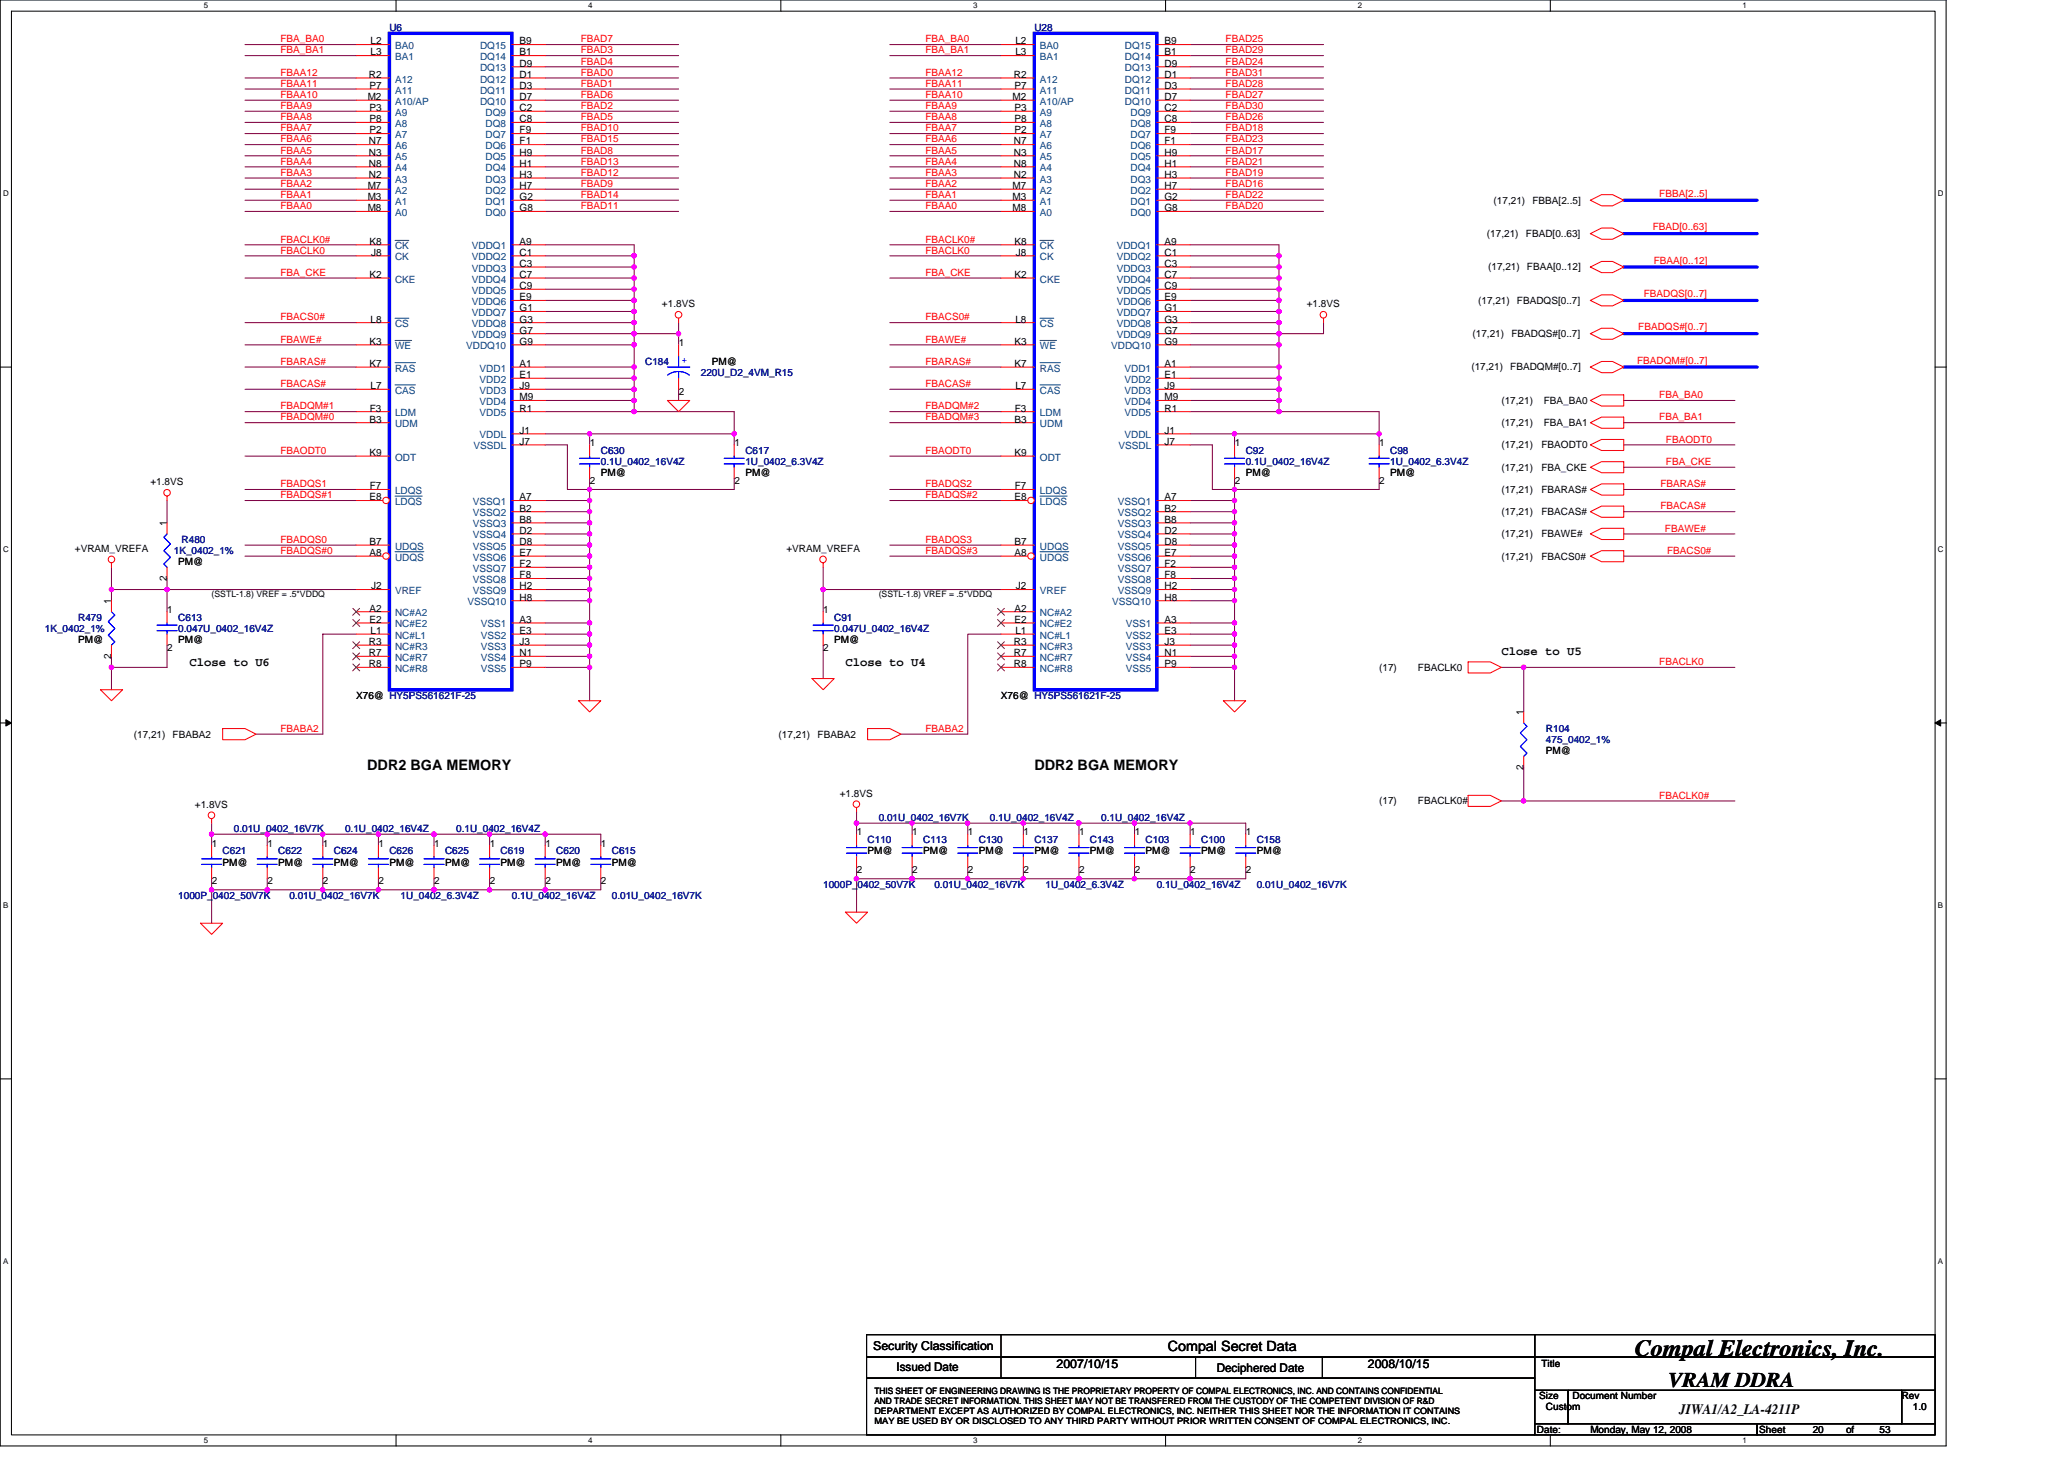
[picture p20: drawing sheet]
<svg xmlns="http://www.w3.org/2000/svg" width="297mm" height="210mm" viewBox="0 0 297 210" stroke-linecap="round" stroke-linejoin="round" font-family="sans-serif">
<defs><g id="words">
<text font-size="3.3" x="235.3" y="195.1">Compal Electronics, Inc.</text>
<text font-size="3" x="240.1" y="199.6">VRAM DDRA</text>
<g font-size="2.1">
<text x="52.8" y="110.7">DDR2 BGA MEMORY</text>
<text x="148.9" y="110.7">DDR2 BGA MEMORY</text>
<text x="241.7" y="203.5">JIWA1/A2_LA-4211P</text>
</g>
<text font-size="2" x="168.1" y="194.3">Compal Secret Data</text>
<g font-size="1.8">
<text x="27.3" y="95.8">Close to U6</text>
<text x="121.7" y="95.8">Close to U4</text>
<text x="216.1" y="94.2">Close to U5</text>
<text x="125.7" y="194.2">Security Classification</text>
<text x="152.1" y="196.8">2007/10/15</text>
<text x="196.9" y="196.8">2008/10/15</text>
</g>
<g font-size="1.7">
<text x="129" y="197.3">Issued Date</text>
<text x="175.1" y="197.4">Deciphered Date</text>
</g>
<g font-size="1.4" fill="#000080">
<text x="56" y="4.5">U6</text>
<text x="148.9" y="4.5">U28</text>
<text x="92.9" y="52.5">C184</text>
<text x="100.9" y="54.1">220U_D2_4VM_R15</text>
<text x="86.5" y="65.3">C630</text>
<text x="107.3" y="65.3">C617</text>
<text x="179.3" y="65.3">C92</text>
<text x="200.1" y="65.3">C98</text>
<text x="86.5" y="66.9">0.1U_0402_16V4Z</text>
<text x="107.3" y="66.9">1U_0402_6.3V4Z</text>
<text x="179.3" y="66.9">0.1U_0402_16V4Z</text>
<text x="200.1" y="66.9">1U_0402_6.3V4Z</text>
<text x="25" y="79.7">1K_0402_1%</text>
<text x="26.1" y="78.1">R480</text>
<text x="11.3" y="89.3">R479</text>
<text x="25.7" y="89.3">C613</text>
<text x="120.1" y="89.3">C91</text>
<text x="6.5" y="90.9">1K_0402_1%</text>
<text x="25.7" y="90.9">0.047U_0402_16V4Z</text>
<text x="120.1" y="90.9">0.047U_0402_16V4Z</text>
<text x="222.5" y="105.3">R104</text>
<text x="222.5" y="106.9">475_0402_1%</text>
<text x="33.7" y="119.7">0.01U_0402_16V7K</text>
<text x="49.7" y="119.7">0.1U_0402_16V4Z</text>
<text x="65.7" y="119.7">0.1U_0402_16V4Z</text>
<text x="126.5" y="118.1">0.01U_0402_16V7K</text>
<text x="142.5" y="118.1">0.1U_0402_16V4Z</text>
<text x="158.5" y="118.1">0.1U_0402_16V4Z</text>
<text x="32" y="122.9">C621</text>
<text x="40" y="122.9">C622</text>
<text x="48" y="122.9">C624</text>
<text x="56" y="122.9">C626</text>
<text x="64" y="122.9">C625</text>
<text x="72" y="122.9">C619</text>
<text x="80" y="122.9">C620</text>
<text x="88" y="122.9">C615</text>
<text x="124.9" y="121.3">C110</text>
<text x="132.9" y="121.3">C113</text>
<text x="140.9" y="121.3">C130</text>
<text x="148.9" y="121.3">C137</text>
<text x="156.9" y="121.3">C143</text>
<text x="164.9" y="121.3">C103</text>
<text x="172.9" y="121.3">C100</text>
<text x="180.9" y="121.3">C158</text>
<text x="25.7" y="129.3">1000P_0402_50V7K</text>
<text x="41.7" y="129.3">0.01U_0402_16V7K</text>
<text x="57.7" y="129.3">1U_0402_6.3V4Z</text>
<text x="73.7" y="129.3">0.1U_0402_16V4Z</text>
<text x="88" y="129.3">0.01U_0402_16V7K</text>
<text x="118.5" y="127.7">1000P_0402_50V7K</text>
<text x="134.5" y="127.7">0.01U_0402_16V7K</text>
<text x="150.5" y="127.7">1U_0402_6.3V4Z</text>
<text x="166.5" y="127.7">0.1U_0402_16V4Z</text>
<text x="180.9" y="127.7">0.01U_0402_16V7K</text>
</g>
<g font-size="1.4" fill="#f00">
<text x="40.4" y="7.7">FBA_BA1</text>
<text x="40.4" y="6.1">FBA_BA0</text>
<text x="40.4" y="10.9">FBAA12</text>
<text x="83.6" y="9.3">FBAD4</text>
<text x="83.6" y="10.9">FBAD0</text>
<text x="83.6" y="7.7">FBAD3</text>
<text x="83.6" y="6.1">FBAD7</text>
<text x="133.2" y="7.7">FBA_BA1</text>
<text x="133.2" y="6.1">FBA_BA0</text>
<text x="133.2" y="10.9">FBAA12</text>
<text x="176.4" y="7.7">FBAD29</text>
<text x="176.4" y="10.9">FBAD31</text>
<text x="176.4" y="9.3">FBAD24</text>
<text x="176.4" y="6.1">FBAD25</text>
<text x="40.4" y="17.3">FBAA8</text>
<text x="40.4" y="14.1">FBAA10</text>
<text x="40.4" y="15.7">FBAA9</text>
<text x="40.4" y="12.5">FBAA11</text>
<text x="83.6" y="17.3">FBAD5</text>
<text x="83.6" y="14.1">FBAD6</text>
<text x="83.6" y="12.5">FBAD1</text>
<text x="83.6" y="15.7">FBAD2</text>
<text x="133.2" y="17.3">FBAA8</text>
<text x="133.2" y="14.1">FBAA10</text>
<text x="133.2" y="15.7">FBAA9</text>
<text x="133.2" y="12.5">FBAA11</text>
<text x="176.4" y="12.5">FBAD28</text>
<text x="176.4" y="15.7">FBAD30</text>
<text x="176.4" y="17.3">FBAD26</text>
<text x="176.4" y="14.1">FBAD27</text>
<text x="40.4" y="23.7">FBAA4</text>
<text x="40.4" y="22.1">FBAA5</text>
<text x="40.4" y="18.9">FBAA7</text>
<text x="40.4" y="20.5">FBAA6</text>
<text x="83.6" y="20.5">FBAD15</text>
<text x="83.6" y="18.9">FBAD10</text>
<text x="83.6" y="22.1">FBAD8</text>
<text x="83.6" y="23.7">FBAD13</text>
<text x="133.2" y="23.7">FBAA4</text>
<text x="133.2" y="22.1">FBAA5</text>
<text x="133.2" y="18.9">FBAA7</text>
<text x="133.2" y="20.5">FBAA6</text>
<text x="176.4" y="22.1">FBAD17</text>
<text x="176.4" y="23.7">FBAD21</text>
<text x="176.4" y="18.9">FBAD18</text>
<text x="176.4" y="20.5">FBAD23</text>
<text x="40.4" y="26.9">FBAA2</text>
<text x="40.4" y="28.5">FBAA1</text>
<text x="40.4" y="25.3">FBAA3</text>
<text x="83.6" y="26.9">FBAD9</text>
<text x="83.6" y="28.5">FBAD14</text>
<text x="83.6" y="25.3">FBAD12</text>
<text x="133.2" y="26.9">FBAA2</text>
<text x="133.2" y="28.5">FBAA1</text>
<text x="133.2" y="25.3">FBAA3</text>
<text x="176.4" y="28.5">FBAD22</text>
<text x="176.4" y="25.3">FBAD19</text>
<text x="176.4" y="26.9">FBAD16</text>
<text x="238.8" y="28.3">FBBA[2..5]</text>
<text x="40.4" y="30.1">FBAA0</text>
<text x="40.4" y="34.9">FBACLK0#</text>
<text x="83.6" y="30.1">FBAD11</text>
<text x="133.2" y="34.9">FBACLK0#</text>
<text x="133.2" y="30.1">FBAA0</text>
<text x="176.4" y="30.1">FBAD20</text>
<text x="237.8" y="33.1">FBAD[0..63]</text>
<text x="40.4" y="36.5">FBACLK0</text>
<text x="40.4" y="39.7">FBA_CKE</text>
<text x="133.2" y="39.7">FBA_CKE</text>
<text x="133.2" y="36.5">FBACLK0</text>
<text x="238" y="37.9">FBAA[0..12]</text>
<text x="40.4" y="46.1">FBACS0#</text>
<text x="133.2" y="46.1">FBACS0#</text>
<text x="235.8" y="47.5">FBADQS#[0..7]</text>
<text x="236.6" y="42.7">FBADQS[0..7]</text>
<text x="40.4" y="49.3">FBAWE#</text>
<text x="40.4" y="52.5">FBARAS#</text>
<text x="133.2" y="49.3">FBAWE#</text>
<text x="133.2" y="52.5">FBARAS#</text>
<text x="235.6" y="52.3">FBADQM#[0..7]</text>
<text x="40.4" y="55.7">FBACAS#</text>
<text x="40.4" y="58.9">FBADQM#1</text>
<text x="133.2" y="55.7">FBACAS#</text>
<text x="133.2" y="58.9">FBADQM#2</text>
<text x="238.8" y="57.3">FBA_BA0</text>
<text x="40.4" y="65.3">FBAODT0</text>
<text x="40.4" y="60.5">FBADQM#0</text>
<text x="133.2" y="65.3">FBAODT0</text>
<text x="133.2" y="60.5">FBADQM#3</text>
<text x="238.8" y="60.5">FBA_BA1</text>
<text x="239.8" y="63.7">FBAODT0</text>
<text x="40.4" y="71.7">FBADQS#1</text>
<text x="40.4" y="70.1">FBADQS1</text>
<text x="133.2" y="71.7">FBADQS#2</text>
<text x="133.2" y="70.1">FBADQS2</text>
<text x="238.9" y="70.1">FBARAS#</text>
<text x="239.8" y="66.9">FBA_CKE</text>
<text x="238.9" y="73.3">FBACAS#</text>
<text x="239.6" y="76.5">FBAWE#</text>
<text x="40.4" y="79.7">FBADQS#0</text>
<text x="40.4" y="78.1">FBADQS0</text>
<text x="133.2" y="78.1">FBADQS3</text>
<text x="133.2" y="79.7">FBADQS#3</text>
<text x="239.9" y="79.7">FBACS0#</text>
<text x="238.8" y="95.7">FBACLK0</text>
<text x="40.4" y="105.3">FBABA2</text>
<text x="133.2" y="105.3">FBABA2</text>
<text x="238.8" y="114.9">FBACLK0#</text>
</g>
<g font-size="1.4">
<text x="53.1" y="11.2">R2</text>
<text x="53.3" y="8">L3</text>
<text x="53.3" y="6.4">L2</text>
<text x="74.8" y="8">B1</text>
<text x="74.8" y="9.6">D9</text>
<text x="74.8" y="11.2">D1</text>
<text x="74.8" y="6.4">B9</text>
<text x="145.9" y="11.2">R2</text>
<text x="146.1" y="8">L3</text>
<text x="146.1" y="6.4">L2</text>
<text x="167.6" y="8">B1</text>
<text x="167.6" y="9.6">D9</text>
<text x="167.6" y="11.2">D1</text>
<text x="167.6" y="6.4">B9</text>
<text x="52.9" y="14.4">M2</text>
<text x="53.2" y="12.8">P7</text>
<text x="53.2" y="16">P3</text>
<text x="53.2" y="17.6">P8</text>
<text x="74.8" y="16">C2</text>
<text x="74.8" y="17.6">C8</text>
<text x="74.8" y="12.8">D3</text>
<text x="74.8" y="14.4">D7</text>
<text x="145.7" y="14.4">M2</text>
<text x="146" y="12.8">P7</text>
<text x="146" y="16">P3</text>
<text x="146" y="17.6">P8</text>
<text x="167.6" y="16">C2</text>
<text x="167.6" y="17.6">C8</text>
<text x="167.6" y="12.8">D3</text>
<text x="167.6" y="14.4">D7</text>
<text x="53.1" y="20.8">N7</text>
<text x="53.1" y="22.4">N3</text>
<text x="53.1" y="24">N8</text>
<text x="53.2" y="19.2">P2</text>
<text x="74.8" y="19.2">F9</text>
<text x="74.8" y="20.8">F1</text>
<text x="74.8" y="22.4">H9</text>
<text x="74.8" y="24">H1</text>
<text x="145.9" y="20.8">N7</text>
<text x="145.9" y="22.4">N3</text>
<text x="145.9" y="24">N8</text>
<text x="146" y="19.2">P2</text>
<text x="167.6" y="19.2">F9</text>
<text x="167.6" y="20.8">F1</text>
<text x="167.6" y="22.4">H9</text>
<text x="167.6" y="24">H1</text>
<text x="52.9" y="28.8">M3</text>
<text x="52.9" y="27.2">M7</text>
<text x="53.1" y="25.6">N2</text>
<text x="74.8" y="25.6">H3</text>
<text x="74.8" y="27.2">H7</text>
<text x="74.8" y="28.8">G2</text>
<text x="145.7" y="28.8">M3</text>
<text x="145.7" y="27.2">M7</text>
<text x="145.9" y="25.6">N2</text>
<text x="167.6" y="25.6">H3</text>
<text x="167.6" y="27.2">H7</text>
<text x="167.6" y="28.8">G2</text>
<text x="214.9" y="29.3">(17,21)</text>
<text x="220.6" y="29.3">FBBA[2..5]</text>
<text x="52.9" y="30.4">M8</text>
<text x="53.2" y="35.2">K8</text>
<text x="74.8" y="30.4">G8</text>
<text x="74.8" y="35.2">A9</text>
<text x="145.7" y="30.4">M8</text>
<text x="146" y="35.2">K8</text>
<text x="167.6" y="30.4">G8</text>
<text x="167.6" y="35.2">A9</text>
<text x="214" y="34.1">(17,21)</text>
<text x="219.6" y="34.1">FBAD[0..63]</text>
<text x="53.2" y="40">K2</text>
<text x="53.4" y="36.8">J8</text>
<text x="74.8" y="36.8">C1</text>
<text x="74.8" y="38.4">C3</text>
<text x="74.8" y="40">C7</text>
<text x="74.8" y="41.6">C9</text>
<text x="146" y="40">K2</text>
<text x="146.2" y="36.8">J8</text>
<text x="167.6" y="36.8">C1</text>
<text x="167.6" y="38.4">C3</text>
<text x="167.6" y="40">C7</text>
<text x="167.6" y="41.6">C9</text>
<text x="214.2" y="38.9">(17,21)</text>
<text x="219.7" y="38.9">FBAA[0..12]</text>
<text x="53.3" y="46.4">L8</text>
<text x="74.8" y="43.2">E9</text>
<text x="74.8" y="44.8">G1</text>
<text x="74.8" y="46.4">G3</text>
<text x="74.8" y="48">G7</text>
<text x="95.3" y="44.2">+1.8VS</text>
<text x="146.1" y="46.4">L8</text>
<text x="167.6" y="43.2">E9</text>
<text x="167.6" y="44.8">G1</text>
<text x="167.6" y="46.4">G3</text>
<text x="167.6" y="48">G7</text>
<text x="188.1" y="44.2">+1.8VS</text>
<text x="212.7" y="43.7">(17,21)</text>
<text x="218.3" y="43.7">FBADQS[0..7]</text>
<text x="53.2" y="52.8">K7</text>
<text x="53.2" y="49.6">K3</text>
<text x="74.8" y="52.8">A1</text>
<text x="74.8" y="49.6">G9</text>
<text x="97.7" y="49.8">1</text>
<text x="102.5" y="52.5">PM@</text>
<text x="146" y="52.8">K7</text>
<text x="146" y="49.6">K3</text>
<text x="167.6" y="52.8">A1</text>
<text x="167.6" y="49.6">G9</text>
<text x="211.7" y="53.3">(17,21)</text>
<text x="211.9" y="48.5">(17,21)</text>
<text x="217.4" y="53.3">FBADQM#[0..7]</text>
<text x="217.5" y="48.5">FBADQS#[0..7]</text>
<text x="53.2" y="59.2">F3</text>
<text x="53.3" y="56">L7</text>
<text x="74.8" y="54.4">E1</text>
<text x="74.8" y="56">J9</text>
<text x="74.8" y="57.6">M9</text>
<text x="74.8" y="59.2">R1</text>
<text x="97.7" y="56.8">2</text>
<text x="146" y="59.2">F3</text>
<text x="146.1" y="56">L7</text>
<text x="167.6" y="54.4">E1</text>
<text x="167.6" y="56">J9</text>
<text x="167.6" y="57.6">M9</text>
<text x="167.6" y="59.2">R1</text>
<text x="216.1" y="58.1">(17,21)</text>
<text x="222.2" y="58.1">FBA_BA0</text>
<text x="53.2" y="60.8">B3</text>
<text x="53.2" y="65.6">K9</text>
<text x="74.8" y="62.4">J1</text>
<text x="74.8" y="64">J7</text>
<text x="84.9" y="64.2">1</text>
<text x="105.7" y="64.2">1</text>
<text x="146" y="60.8">B3</text>
<text x="146" y="65.6">K9</text>
<text x="167.6" y="62.4">J1</text>
<text x="167.6" y="64">J7</text>
<text x="177.7" y="64.2">1</text>
<text x="198.5" y="64.2">1</text>
<text x="216.1" y="64.5">(17,21)</text>
<text x="216.1" y="61.3">(17,21)</text>
<text x="221.8" y="64.5">FBAODT0</text>
<text x="222.2" y="61.3">FBA_BA1</text>
<text x="21.7" y="69.8">+1.8VS</text>
<text x="53.2" y="72">E8</text>
<text x="53.2" y="70.4">F7</text>
<text x="74.8" y="72">A7</text>
<text x="84.9" y="69.6">2</text>
<text x="86.5" y="68.5">PM@</text>
<text x="105.7" y="69.6">2</text>
<text x="107.3" y="68.5">PM@</text>
<text x="146" y="72">E8</text>
<text x="146" y="70.4">F7</text>
<text x="167.6" y="72">A7</text>
<text x="177.7" y="69.6">2</text>
<text x="179.3" y="68.5">PM@</text>
<text x="198.5" y="69.6">2</text>
<text x="200.1" y="68.5">PM@</text>
<text x="216.1" y="67.7">(17,21)</text>
<text x="216.1" y="70.9">(17,21)</text>
<text x="221.8" y="67.7">FBA_CKE</text>
<text x="221.8" y="70.9">FBARAS#</text>
<text x="24" y="75.7" transform="rotate(-90 24 75.7)">1</text>
<text x="74.8" y="73.6">B2</text>
<text x="74.8" y="75.2">B8</text>
<text x="74.8" y="76.8">D2</text>
<text x="167.6" y="73.6">B2</text>
<text x="167.6" y="75.2">B8</text>
<text x="167.6" y="76.8">D2</text>
<text x="216.1" y="74.1">(17,21)</text>
<text x="216.1" y="77.3">(17,21)</text>
<text x="221.8" y="74.1">FBACAS#</text>
<text x="221.8" y="77.3">FBAWE#</text>
<text x="10.8" y="79.4">+VRAM_VREFA</text>
<text x="24" y="83.5" transform="rotate(-90 24 83.5)">2</text>
<text x="25.7" y="81.3">PM@</text>
<text x="53.2" y="78.4">B7</text>
<text x="53.2" y="80">A8</text>
<text x="74.8" y="78.4">D8</text>
<text x="74.8" y="80">E7</text>
<text x="74.8" y="81.6">F2</text>
<text x="74.8" y="83.2">F8</text>
<text x="113.2" y="79.4">+VRAM_VREFA</text>
<text x="146" y="78.4">B7</text>
<text x="146" y="80">A8</text>
<text x="167.6" y="78.4">D8</text>
<text x="167.6" y="80">E7</text>
<text x="167.6" y="81.6">F2</text>
<text x="167.6" y="83.2">F8</text>
<text x="216.1" y="80.5">(17,21)</text>
<text x="221.8" y="80.5">FBACS0#</text>
<text x="16" y="86.9" transform="rotate(-90 16 86.9)">1</text>
<text x="24.1" y="88.2">1</text>
<text x="53.2" y="88">A2</text>
<text x="53.2" y="89.6">E2</text>
<text x="53.4" y="84.8">J2</text>
<text x="74.8" y="84.8">H2</text>
<text x="74.8" y="89.6">A3</text>
<text x="74.8" y="86.4">H8</text>
<text x="118.5" y="88.2">1</text>
<text x="146" y="88">A2</text>
<text x="146" y="89.6">E2</text>
<text x="146.2" y="84.8">J2</text>
<text x="167.6" y="84.8">H2</text>
<text x="167.6" y="89.6">A3</text>
<text x="167.6" y="86.4">H8</text>
<text x="11.3" y="92.5">PM@</text>
<text x="16" y="94.7" transform="rotate(-90 16 94.7)">2</text>
<text x="24.1" y="93.6">2</text>
<text x="25.7" y="92.5">PM@</text>
<text x="53.1" y="96">R8</text>
<text x="53.1" y="92.8">R3</text>
<text x="53.1" y="94.4">R7</text>
<text x="53.3" y="91.2">L1</text>
<text x="74.8" y="91.2">E3</text>
<text x="74.8" y="92.8">J3</text>
<text x="74.8" y="94.4">N1</text>
<text x="74.8" y="96">P9</text>
<text x="118.5" y="93.6">2</text>
<text x="120.1" y="92.5">PM@</text>
<text x="145.9" y="96">R8</text>
<text x="145.9" y="92.8">R3</text>
<text x="145.9" y="94.4">R7</text>
<text x="146.1" y="91.2">L1</text>
<text x="167.6" y="91.2">E3</text>
<text x="167.6" y="92.8">J3</text>
<text x="167.6" y="94.4">N1</text>
<text x="167.6" y="96">P9</text>
<text x="51.3" y="100.5">X76@ HY5PS561621F-25</text>
<text x="144.1" y="100.5">X76@ HY5PS561621F-25</text>
<text x="198.5" y="96.5">(17)</text>
<text x="204.1" y="96.5">FBACLK0</text>
<text x="19.3" y="106.1">(17,21)</text>
<text x="24.8" y="106.1">FBABA2</text>
<text x="112.1" y="106.1">(17,21)</text>
<text x="117.7" y="106.1">FBABA2</text>
<text x="219.3" y="102.9" transform="rotate(-90 219.3 102.9)">1</text>
<text x="219.3" y="110.7" transform="rotate(-90 219.3 110.7)">2</text>
<text x="222.5" y="108.5">PM@</text>
<text x="28" y="116.2">+1.8VS</text>
<text x="120.9" y="114.6">+1.8VS</text>
<text x="198.5" y="115.7">(17)</text>
<text x="204.1" y="115.7">FBACLK0#</text>
<text x="30.5" y="121.8">1</text>
<text x="32" y="124.5">PM@</text>
<text x="38.5" y="121.8">1</text>
<text x="40" y="124.5">PM@</text>
<text x="46.5" y="121.8">1</text>
<text x="48" y="124.5">PM@</text>
<text x="54.5" y="121.8">1</text>
<text x="56" y="124.5">PM@</text>
<text x="62.5" y="121.8">1</text>
<text x="64" y="124.5">PM@</text>
<text x="70.5" y="121.8">1</text>
<text x="72" y="124.5">PM@</text>
<text x="78.5" y="121.8">1</text>
<text x="80" y="124.5">PM@</text>
<text x="86.5" y="121.8">1</text>
<text x="88" y="124.5">PM@</text>
<text x="123.3" y="120.2">1</text>
<text x="123.3" y="125.6">2</text>
<text x="124.9" y="122.9">PM@</text>
<text x="131.3" y="120.2">1</text>
<text x="131.3" y="125.6">2</text>
<text x="132.9" y="122.9">PM@</text>
<text x="139.3" y="120.2">1</text>
<text x="139.3" y="125.6">2</text>
<text x="140.9" y="122.9">PM@</text>
<text x="147.3" y="120.2">1</text>
<text x="147.3" y="125.6">2</text>
<text x="148.9" y="122.9">PM@</text>
<text x="155.3" y="120.2">1</text>
<text x="155.3" y="125.6">2</text>
<text x="156.9" y="122.9">PM@</text>
<text x="163.3" y="120.2">1</text>
<text x="163.3" y="125.6">2</text>
<text x="164.9" y="122.9">PM@</text>
<text x="171.3" y="120.2">1</text>
<text x="171.3" y="125.6">2</text>
<text x="172.9" y="122.9">PM@</text>
<text x="179.3" y="120.2">1</text>
<text x="179.3" y="125.6">2</text>
<text x="180.9" y="122.9">PM@</text>
<text x="30.5" y="127.2">2</text>
<text x="38.5" y="127.2">2</text>
<text x="46.5" y="127.2">2</text>
<text x="54.5" y="127.2">2</text>
<text x="62.5" y="127.2">2</text>
<text x="70.5" y="127.2">2</text>
<text x="78.5" y="127.2">2</text>
<text x="86.5" y="127.2">2</text>
<text x="221.8" y="196.7">Title</text>
<text x="221.5" y="201.3">Size</text>
<text x="222.5" y="202.9">Custom</text>
<text x="226.3" y="201.3">Document Number</text>
<text x="273.7" y="201.3">Rev</text>
<text x="275.3" y="202.9">1.0</text>
<text x="221.2" y="206.1">Date:</text>
<text x="228.9" y="206.1">Monday, May 12, 2008</text>
<text x="253.2" y="206.1">Sheet</text>
<text x="260.9" y="206.1">20</text>
<text x="265.7" y="206.1">of</text>
<text x="270.5" y="206.1">53</text>
</g>
<g font-size="1.4" fill="#004080">
<text x="56.9" y="8.7">BA1</text>
<text x="56.9" y="7.1">BA0</text>
<text x="56.9" y="11.9">A12</text>
<text x="69.1" y="8.7">DQ14</text>
<text x="69.1" y="10.3">DQ13</text>
<text x="69.1" y="11.9">DQ12</text>
<text x="69.1" y="7.1">DQ15</text>
<text x="149.7" y="8.7">BA1</text>
<text x="149.7" y="7.1">BA0</text>
<text x="149.7" y="11.9">A12</text>
<text x="161.9" y="8.7">DQ14</text>
<text x="161.9" y="10.3">DQ13</text>
<text x="161.9" y="11.9">DQ12</text>
<text x="161.9" y="7.1">DQ15</text>
<text x="56.9" y="13.5">A11</text>
<text x="56.9" y="15.1">A10/AP</text>
<text x="56.9" y="16.7">A9</text>
<text x="69.1" y="13.5">DQ11</text>
<text x="69.1" y="15.1">DQ10</text>
<text x="69.9" y="16.7">DQ9</text>
<text x="149.7" y="13.5">A11</text>
<text x="149.7" y="15.1">A10/AP</text>
<text x="149.7" y="16.7">A9</text>
<text x="161.9" y="13.5">DQ11</text>
<text x="161.9" y="15.1">DQ10</text>
<text x="162.7" y="16.7">DQ9</text>
<text x="56.9" y="18.3">A8</text>
<text x="56.9" y="19.9">A7</text>
<text x="56.9" y="21.5">A6</text>
<text x="56.9" y="23.1">A5</text>
<text x="69.9" y="18.3">DQ8</text>
<text x="69.9" y="19.9">DQ7</text>
<text x="69.9" y="21.5">DQ6</text>
<text x="69.9" y="23.1">DQ5</text>
<text x="149.7" y="18.3">A8</text>
<text x="149.7" y="19.9">A7</text>
<text x="149.7" y="21.5">A6</text>
<text x="149.7" y="23.1">A5</text>
<text x="162.7" y="18.3">DQ8</text>
<text x="162.7" y="19.9">DQ7</text>
<text x="162.7" y="21.5">DQ6</text>
<text x="162.7" y="23.1">DQ5</text>
<text x="56.9" y="24.7">A4</text>
<text x="56.9" y="26.3">A3</text>
<text x="56.9" y="29.5">A1</text>
<text x="56.9" y="27.9">A2</text>
<text x="69.9" y="24.7">DQ4</text>
<text x="69.9" y="26.3">DQ3</text>
<text x="69.9" y="27.9">DQ2</text>
<text x="69.9" y="29.5">DQ1</text>
<text x="149.7" y="24.7">A4</text>
<text x="149.7" y="26.3">A3</text>
<text x="149.7" y="29.5">A1</text>
<text x="149.7" y="27.9">A2</text>
<text x="162.7" y="24.7">DQ4</text>
<text x="162.7" y="26.3">DQ3</text>
<text x="162.7" y="27.9">DQ2</text>
<text x="162.7" y="29.5">DQ1</text>
<text x="56.9" y="31.1">A0</text>
<text x="56.9" y="35.9">CK</text>
<text x="67.9" y="35.9">VDDQ1</text>
<text x="69.9" y="31.1">DQ0</text>
<text x="149.7" y="31.1">A0</text>
<text x="149.7" y="35.9">CK</text>
<text x="160.7" y="35.9">VDDQ1</text>
<text x="162.7" y="31.1">DQ0</text>
<text x="56.9" y="40.7">CKE</text>
<text x="56.9" y="37.5">CK</text>
<text x="67.9" y="37.5">VDDQ2</text>
<text x="67.9" y="39.1">VDDQ3</text>
<text x="67.9" y="40.7">VDDQ4</text>
<text x="149.7" y="40.7">CKE</text>
<text x="149.7" y="37.5">CK</text>
<text x="160.7" y="37.5">VDDQ2</text>
<text x="160.7" y="39.1">VDDQ3</text>
<text x="160.7" y="40.7">VDDQ4</text>
<text x="56.9" y="47.1">CS</text>
<text x="67.9" y="42.3">VDDQ5</text>
<text x="67.9" y="43.9">VDDQ6</text>
<text x="67.9" y="45.5">VDDQ7</text>
<text x="67.9" y="47.1">VDDQ8</text>
<text x="149.7" y="47.1">CS</text>
<text x="160.7" y="42.3">VDDQ5</text>
<text x="160.7" y="43.9">VDDQ6</text>
<text x="160.7" y="45.5">VDDQ7</text>
<text x="160.7" y="47.1">VDDQ8</text>
<text x="56.9" y="53.5">RAS</text>
<text x="56.9" y="50.3">WE</text>
<text x="67.1" y="50.3">VDDQ10</text>
<text x="67.9" y="48.7">VDDQ9</text>
<text x="69" y="53.5">VDD1</text>
<text x="149.7" y="53.5">RAS</text>
<text x="149.7" y="50.3">WE</text>
<text x="159.9" y="50.3">VDDQ10</text>
<text x="160.7" y="48.7">VDDQ9</text>
<text x="161.8" y="53.5">VDD1</text>
<text x="56.9" y="59.9">LDM</text>
<text x="56.9" y="56.7">CAS</text>
<text x="69" y="55.1">VDD2</text>
<text x="69" y="56.7">VDD3</text>
<text x="69" y="58.3">VDD4</text>
<text x="69" y="59.9">VDD5</text>
<text x="149.7" y="59.9">LDM</text>
<text x="149.7" y="56.7">CAS</text>
<text x="161.8" y="55.1">VDD2</text>
<text x="161.8" y="56.7">VDD3</text>
<text x="161.8" y="58.3">VDD4</text>
<text x="161.8" y="59.9">VDD5</text>
<text x="56.9" y="61.5">UDM</text>
<text x="68.2" y="64.7">VSSDL</text>
<text x="69" y="63.1">VDDL</text>
<text x="149.7" y="61.5">UDM</text>
<text x="161" y="64.7">VSSDL</text>
<text x="161.8" y="63.1">VDDL</text>
<text x="56.9" y="66.3">ODT</text>
<text x="56.9" y="71.1">LDQS</text>
<text x="149.7" y="66.3">ODT</text>
<text x="149.7" y="71.1">LDQS</text>
<text x="56.9" y="72.7">LDQS</text>
<text x="68.1" y="72.7">VSSQ1</text>
<text x="68.1" y="74.3">VSSQ2</text>
<text x="68.1" y="75.9">VSSQ3</text>
<text x="68.1" y="77.5">VSSQ4</text>
<text x="149.7" y="72.7">LDQS</text>
<text x="160.9" y="72.7">VSSQ1</text>
<text x="160.9" y="74.3">VSSQ2</text>
<text x="160.9" y="75.9">VSSQ3</text>
<text x="160.9" y="77.5">VSSQ4</text>
<text x="56.9" y="80.7">UDQS</text>
<text x="56.9" y="79.1">UDQS</text>
<text x="68.1" y="79.1">VSSQ5</text>
<text x="68.1" y="80.7">VSSQ6</text>
<text x="68.1" y="82.3">VSSQ7</text>
<text x="68.1" y="83.9">VSSQ8</text>
<text x="149.7" y="80.7">UDQS</text>
<text x="149.7" y="79.1">UDQS</text>
<text x="160.9" y="79.1">VSSQ5</text>
<text x="160.9" y="80.7">VSSQ6</text>
<text x="160.9" y="82.3">VSSQ7</text>
<text x="160.9" y="83.9">VSSQ8</text>
<text x="56.9" y="85.5">VREF</text>
<text x="56.9" y="88.7">NC#A2</text>
<text x="67.3" y="87.1">VSSQ10</text>
<text x="68.1" y="85.5">VSSQ9</text>
<text x="149.7" y="85.5">VREF</text>
<text x="149.7" y="88.7">NC#A2</text>
<text x="160.1" y="87.1">VSSQ10</text>
<text x="160.9" y="85.5">VSSQ9</text>
<text x="56.9" y="91.9">NC#L1</text>
<text x="56.9" y="93.5">NC#R3</text>
<text x="56.9" y="95.1">NC#R7</text>
<text x="56.9" y="90.3">NC#E2</text>
<text x="69.2" y="90.3">VSS1</text>
<text x="69.2" y="91.9">VSS2</text>
<text x="69.2" y="93.5">VSS3</text>
<text x="69.2" y="95.1">VSS4</text>
<text x="149.7" y="91.9">NC#L1</text>
<text x="149.7" y="93.5">NC#R3</text>
<text x="149.7" y="95.1">NC#R7</text>
<text x="149.7" y="90.3">NC#E2</text>
<text x="162" y="90.3">VSS1</text>
<text x="162" y="91.9">VSS2</text>
<text x="162" y="93.5">VSS3</text>
<text x="162" y="95.1">VSS4</text>
<text x="56.9" y="96.7">NC#R8</text>
<text x="69.2" y="96.7">VSS5</text>
<text x="149.7" y="96.7">NC#R8</text>
<text x="162" y="96.7">VSS5</text>
</g>
<text font-size="1.4" fill="#00f" x="98.1" y="52.2">+</text>
<g font-size="1.3">
<text x="30.5" y="86">(SSTL-1.8) VREF = .5*VDDQ</text>
<text x="126.5" y="86">(SSTL-1.8) VREF = .5*VDDQ</text>
<text x="125.8" y="200.5">THIS SHEET OF ENGINEERING DRAWING IS THE PROPRIETARY PROPERTY OF COMPAL ELECTRONICS, INC. AND CONTAINS CONFIDENTIAL</text>
<text x="125.8" y="202">AND TRADE SECRET INFORMATION. THIS SHEET MAY NOT BE TRANSFERED FROM THE CUSTODY OF THE COMPETENT DIVISION OF R&amp;D</text>
<text x="125.8" y="203.5">DEPARTMENT EXCEPT AS AUTHORIZED BY COMPAL ELECTRONICS, INC. NEITHER THIS SHEET NOR THE INFORMATION IT CONTAINS</text>
<text x="125.8" y="204.9">MAY BE USED BY OR DISCLOSED TO ANY THIRD PARTY WITHOUT PRIOR WRITTEN CONSENT OF COMPAL ELECTRONICS, INC.</text>
</g>
<g font-size="1.1">
<text x="29.3" y="1.2">5</text>
<text x="84.7" y="1.2">4</text>
<text x="140" y="1.2">3</text>
<text x="195.4" y="1.2">2</text>
<text x="250.8" y="1.2">1</text>
<text x=".4" y="28.2">D</text>
<text x="278.9" y="28.2">D</text>
<text x=".4" y="79.4">C</text>
<text x="278.9" y="79.4">C</text>
<text x=".4" y="130.6">B</text>
<text x="278.9" y="130.6">B</text>
<text x=".4" y="181.8">A</text>
<text x="278.9" y="181.8">A</text>
<text x="29.3" y="207.6">5</text>
<text x="84.7" y="207.6">4</text>
<text x="140" y="207.6">3</text>
<text x="195.4" y="207.6">2</text>
<text x="250.8" y="207.6">1</text>
</g>
</g></defs>
<path d="M0 0h280.1v208h-280.1zM1.6 1.6h276.9v204.8h-276.9z" fill="none" stroke="#000" stroke-width=".15"/>
<g fill="#fff">
<path d="M29.3 .2h.6v1.2h-.6z"/>
<path d="M29.3 206.6h.6v1.3h-.6z"/>
</g>
<path d="M57 0v1.6M57 206.4v1.6" fill="none" stroke="#000" stroke-width=".15"/>
<g fill="#fff">
<path d="M84.7 .2h.6v1.2h-.6z"/>
<path d="M84.7 206.6h.6v1.3h-.6z"/>
</g>
<path d="M112.4 0v1.6M112.4 206.4v1.6" fill="none" stroke="#000" stroke-width=".15"/>
<g fill="#fff">
<path d="M140 .2h.6v1.2h-.6z"/>
<path d="M140 206.6h.6v1.3h-.6z"/>
</g>
<path d="M167.7 0v1.6M167.7 206.4v1.6" fill="none" stroke="#000" stroke-width=".15"/>
<g fill="#fff">
<path d="M195.4 .2h.6v1.2h-.6z"/>
<path d="M195.4 206.6h.6v1.3h-.6z"/>
</g>
<path d="M223.1 0v1.6M223.1 206.4v1.6" fill="none" stroke="#000" stroke-width=".15"/>
<g fill="#fff">
<path d="M250.8 .2h.6v1.2h-.6z"/>
<path d="M250.8 206.6h.6v1.3h-.6z"/>
<path d="M.4 27.2h.8v1.3h-.8z"/>
<path d="M278.9 27.2h.8v1.3h-.8z"/>
<path d="M.4 78.4h.8v1.3h-.8z"/>
<path d="M278.9 78.4h.8v1.3h-.8z"/>
</g>
<path d="M0 52.8h1.6M278.5 52.8h1.6" fill="none" stroke="#000" stroke-width=".15"/>
<g fill="#fff">
<path d="M.4 129.6h.8v1.3h-.8z"/>
<path d="M278.9 129.6h.7v1.3h-.7z"/>
</g>
<path d="M0 104h1.6M278.5 104h1.6" fill="none" stroke="#000" stroke-width=".15"/>
<path d="M.8 103.5l.8 .5-.8 .5zM278.5 104l.8-.5v1z" fill="#000" stroke="#000" stroke-width=".14"/>
<g fill="#fff">
<path d="M.4 180.8h.8v1.3h-.8z"/>
<path d="M278.9 180.8h.7v1.3h-.7z"/>
</g>
<g fill="none" stroke="#000" stroke-width=".15">
<path d="M0 155.2h1.6M278.5 155.2h1.6M124.7 192h96.2v3.2h-96.2zM124.7 195.2h96.2v3.1h-96.2zM124.7 198.3h96.2v8.1h-96.2zM144.1 192v6.3M172.1 195.2v3.1M190.3 195.2v3.1M220.9 192h57.6v3.2h-57.6zM220.9 195.2h57.6v4.8h-57.6zM220.9 204.8h32v1.6h-32zM220.9 200h4.8v4.8h-4.8z"/>
<path d="M225.7 200h48v4.8h-48zM252.9 204.8h25.6v1.6h-25.6zM273.7 200h4.8v4.8h-4.8z"/>
</g>
<g fill="none" stroke="#800040" stroke-width=".15">
<path d="M35.3 17.6h16M35.3 19.2h16M35.3 14.4h16M35.3 16h16M35.3 12.8h16M35.3 8h16M35.3 6.4h16M35.3 11.2h16M78.5 17.6h19.2M78.5 19.2h19.2M78.5 14.4h19.2M78.5 16h19.2"/>
<path d="M78.5 12.8h19.2M78.5 8h19.2M78.5 6.4h19.2M78.5 11.2h19.2M78.5 9.6h19.2M128.1 17.6h16M128.1 19.2h16M128.1 14.4h16M128.1 16h16M128.1 12.8h16M128.1 8h16M128.1 6.4h16"/>
<path d="M128.1 11.2h16M171.3 17.6h19.2M171.3 19.2h19.2M171.3 14.4h19.2M171.3 16h19.2M171.3 12.8h19.2M171.3 8h19.2M171.3 6.4h19.2M171.3 11.2h19.2M171.3 9.6h19.2M35.3 27.2h16M35.3 28.8h16"/>
<path d="M35.3 30.4h16M35.3 25.6h16M35.3 24h16M35.3 22.4h16M35.3 20.8h16M35.3 36.8h16M35.3 35.2h16M78.5 27.2h19.2M78.5 28.8h19.2M78.5 30.4h19.2M78.5 25.6h19.2M78.5 24h19.2"/>
<path d="M78.5 22.4h19.2M78.5 20.8h19.2M78.5 36.8h12.8M78.5 35.2h12.8v24M78.5 38.4h12.8M128.1 27.2h16M128.1 28.8h16M128.1 30.4h16M128.1 25.6h16M128.1 24h16M128.1 22.4h16M128.1 20.8h16"/>
<path d="M128.1 36.8h16M128.1 35.2h16M171.3 27.2h19.2M171.3 28.8h19.2M171.3 30.4h19.2M171.3 25.6h19.2M171.3 24h19.2M171.3 22.4h19.2M171.3 20.8h19.2M171.3 36.8h12.8M171.3 35.2h12.8v24M171.3 38.4h12.8"/>
<path d="M35.3 40h16M35.3 46.4h16M35.3 56h16M35.3 49.6h16M35.3 52.8h16M35.3 59.2h16M78.5 59.2h27.2v4.8M78.5 40h12.8M78.5 46.4h12.8M78.5 56h12.8M78.5 49.6h12.8M78.5 52.8h12.8"/>
<path d="M78.5 44.8h12.8M78.5 57.6h12.8M78.5 54.4h12.8M78.5 43.2h12.8M78.5 48h19.2M78.5 41.6h12.8M97.7 46.4v3.2M97.7 56v1.6M128.1 40h16M128.1 46.4h16M128.1 56h16M128.1 49.6h16"/>
<path d="M128.1 52.8h16M128.1 59.2h16M171.3 40h12.8M171.3 46.4h12.8M171.3 56h12.8M171.3 49.6h12.8M171.3 52.8h12.8M171.3 44.8h12.8M171.3 57.6h12.8M171.3 54.4h12.8M171.3 59.2h27.2v4.8M171.3 43.2h12.8"/>
<path d="M171.3 41.6h12.8M190.5 46.4v1.6h-19.2M233.7 57.6h16M24 72v3.2M35.3 65.6h16M35.3 60.8h16M35.3 70.4h16M35.3 78.4h16M35.3 72h16M78.5 64h3.2v6.4h24v-1.6M78.5 62.4h27.2M78.5 73.6h6.4"/>
<path d="M78.5 78.4h6.4M78.5 76.8h6.4M78.5 75.2h6.4M78.5 72h6.4M84.9 62.4v1.6M84.9 68.8v32M128.1 65.6h16M128.1 60.8h16M128.1 70.4h16M128.1 78.4h16M128.1 72h16M171.3 64h3.2v6.4h24v-1.6"/>
<path d="M171.3 62.4h27.2M171.3 73.6h6.4M171.3 78.4h6.4M171.3 76.8h6.4M171.3 75.2h6.4M171.3 72h6.4M177.7 62.4v1.6M177.7 68.8v32M233.7 67.2h16M233.7 64h16M233.7 60.8h16M233.7 70.4h16"/>
<path d="M233.7 73.6h16M233.7 76.8h16M16 81.6v4.8M16 94.4v4.8M16 84.8h35.3M24 83.2v4.8M24 92.8v3.2h-8M35.3 80h16M51.3 91.2h-4.8v14.4h-9.7M78.5 96h6.4M78.5 86.4h6.4M78.5 84.8h6.4"/>
<path d="M78.5 80h6.4M78.5 92.8h6.4M78.5 91.2h6.4M78.5 81.6h6.4M78.5 83.2h6.4M78.5 89.6h6.4M78.5 94.4h6.4M118.5 84.8h25.6M118.5 81.6v6.4M118.5 92.8v4.8M128.1 80h16M144.1 91.2h-4.8v14.4h-9.6"/>
<path d="M171.3 96h6.4M171.3 86.4h6.4M171.3 84.8h6.4M171.3 80h6.4M171.3 92.8h6.4M171.3 91.2h6.4M171.3 81.6h6.4M171.3 83.2h6.4M171.3 89.6h6.4M171.3 94.4h6.4M216.1 96h33.6M219.3 96v6.4"/>
<path d="M233.7 80h16M30.5 118.4v3.2M123.3 118.4h56v1.6M123.3 116.8v3.2M131.3 118.4v1.6M139.3 118.4v1.6M147.3 118.4v1.6M155.3 118.4v1.6M163.3 118.4v1.6M171.3 118.4v1.6M216.1 115.2h33.6M219.3 110.4v4.8"/>
<path d="M30.5 120h56v1.6M30.5 126.4v6.4M38.5 120v1.6M38.5 126.4v1.6M46.5 120v1.6M46.5 126.4v1.6M54.5 120v1.6M54.5 126.4v1.6M62.5 120v1.6M62.5 126.4v1.6M70.5 120v1.6M70.5 126.4v1.6"/>
<path d="M78.5 120v1.6M78.5 126.4v1.6M86.5 126.4v1.6h-56M123.3 124.8v6.4M131.3 124.8v1.6M139.3 124.8v1.6M147.3 124.8v1.6M155.3 124.8v1.6M163.3 124.8v1.6M171.3 124.8v1.6M179.3 124.8v1.6h-56"/>
</g>
<g fill="#f0f" stroke="#f0f" stroke-width=".15">
<circle cx="46.4" cy="120" r=".32"/>
<circle cx="105.6" cy="62.4" r=".31"/>
<circle cx="84.8" cy="62.4" r=".31"/>
<circle cx="198.5" cy="62.4" r=".31"/>
<circle cx="84.8" cy="80" r=".32"/>
<circle cx="177.7" cy="62.4" r=".31"/>
<circle cx="177.7" cy="78.4" r=".31"/>
<circle cx="177.7" cy="86.4" r=".31"/>
<circle cx="184.1" cy="40" r=".32"/>
<circle cx="177.7" cy="83.2" r=".32"/>
<circle cx="177.7" cy="91.2" r=".32"/>
<circle cx="184.1" cy="54.4" r=".31"/>
<circle cx="91.2" cy="40" r=".32"/>
<circle cx="91.2" cy="46.4" r=".31"/>
<circle cx="70.4" cy="128" r=".32"/>
<circle cx="62.4" cy="128" r=".32"/>
<circle cx="84.8" cy="70.4" r=".31"/>
<circle cx="24" cy="84.8" r=".31"/>
<circle cx="16" cy="84.8" r=".31"/>
<circle cx="38.4" cy="120" r=".32"/>
<circle cx="78.4" cy="120" r=".32"/>
<circle cx="184.1" cy="57.6" r=".31"/>
<circle cx="91.2" cy="56" r=".32"/>
<circle cx="91.2" cy="57.6" r=".31"/>
<circle cx="91.2" cy="43.2" r=".32"/>
<circle cx="91.2" cy="48" r=".32"/>
<circle cx="91.2" cy="59.2" r=".32"/>
<circle cx="30.4" cy="120" r=".32"/>
<circle cx="184.1" cy="52.8" r=".31"/>
<circle cx="184.1" cy="56" r=".32"/>
<circle cx="184.1" cy="49.6" r=".31"/>
<circle cx="62.4" cy="120" r=".32"/>
<circle cx="54.4" cy="120" r=".32"/>
<circle cx="184.1" cy="43.2" r=".32"/>
<circle cx="70.4" cy="120" r=".32"/>
<circle cx="91.2" cy="44.8" r=".31"/>
<circle cx="91.2" cy="38.4" r=".31"/>
<circle cx="91.2" cy="52.8" r=".31"/>
<circle cx="184.1" cy="41.6" r=".31"/>
<circle cx="91.2" cy="36.8" r=".31"/>
<circle cx="184.1" cy="44.8" r=".31"/>
<circle cx="184.1" cy="59.2" r=".32"/>
<circle cx="91.2" cy="41.6" r=".31"/>
<circle cx="184.1" cy="46.4" r=".31"/>
<circle cx="91.2" cy="49.6" r=".31"/>
<circle cx="184.1" cy="48" r=".32"/>
<circle cx="184.1" cy="36.8" r=".31"/>
<circle cx="184.1" cy="38.4" r=".31"/>
<circle cx="91.2" cy="54.4" r=".31"/>
<circle cx="118.5" cy="84.8" r=".31"/>
<circle cx="139.3" cy="118.4" r=".31"/>
<circle cx="131.3" cy="126.4" r=".31"/>
<circle cx="139.3" cy="126.4" r=".31"/>
<circle cx="163.3" cy="126.4" r=".31"/>
<circle cx="155.3" cy="126.4" r=".31"/>
<circle cx="131.3" cy="118.4" r=".31"/>
<circle cx="171.3" cy="118.4" r=".31"/>
<circle cx="123.3" cy="118.4" r=".31"/>
<circle cx="155.3" cy="118.4" r=".31"/>
<circle cx="147.3" cy="118.4" r=".31"/>
<circle cx="163.3" cy="118.4" r=".31"/>
<circle cx="219.3" cy="96" r=".32"/>
<circle cx="219.3" cy="115.2" r=".32"/>
<circle cx="177.7" cy="89.6" r=".31"/>
<circle cx="46.4" cy="128" r=".32"/>
<circle cx="177.7" cy="92.8" r=".31"/>
<circle cx="38.4" cy="128" r=".32"/>
<circle cx="78.4" cy="128" r=".32"/>
<circle cx="147.3" cy="126.4" r=".31"/>
<circle cx="30.4" cy="128" r=".32"/>
<circle cx="177.7" cy="73.6" r=".31"/>
<circle cx="84.8" cy="75.2" r=".32"/>
<circle cx="84.8" cy="83.2" r=".32"/>
<circle cx="84.8" cy="89.6" r=".31"/>
<circle cx="84.8" cy="73.6" r=".31"/>
<circle cx="177.7" cy="96" r=".32"/>
<circle cx="84.8" cy="72" r=".32"/>
<circle cx="84.8" cy="81.6" r=".31"/>
<circle cx="177.7" cy="94.4" r=".31"/>
<circle cx="177.7" cy="81.6" r=".31"/>
<circle cx="177.7" cy="84.8" r=".31"/>
<circle cx="177.7" cy="70.4" r=".31"/>
<circle cx="84.8" cy="91.2" r=".32"/>
<circle cx="171.3" cy="126.4" r=".31"/>
<circle cx="16" cy="96" r=".32"/>
<circle cx="177.7" cy="80" r=".32"/>
<circle cx="54.4" cy="128" r=".32"/>
<circle cx="84.8" cy="94.4" r=".31"/>
<circle cx="177.7" cy="76.8" r=".31"/>
<circle cx="84.8" cy="96" r=".32"/>
<circle cx="84.8" cy="84.8" r=".31"/>
<circle cx="177.7" cy="75.2" r=".32"/>
<circle cx="123.3" cy="126.4" r=".31"/>
<circle cx="177.7" cy="72" r=".32"/>
<circle cx="84.8" cy="86.4" r=".31"/>
<circle cx="84.8" cy="78.4" r=".31"/>
<circle cx="84.8" cy="76.8" r=".31"/>
<circle cx="84.8" cy="92.8" r=".31"/>
<circle cx="97.6" cy="48" r=".32"/>
</g>
<path d="M56 4.8h17.7v94.4h-17.7zM233.7 38.4h19.2M233.7 33.6h19.2M233.7 28.8h19.2M233.7 48h19.2M233.7 52.8h19.2M233.7 43.2h19.2" fill="none" stroke="#00f" stroke-width=".47"/>
<g fill="none" stroke="#f00" stroke-width=".15">
<path d="M51.3 8h4.7M51.3 12.8h4.7M51.3 14.4h4.7M51.3 16h4.7M51.3 17.6h4.7M51.3 19.2h4.7M51.3 6.4h4.7M73.7 8h4.8M73.7 9.6h4.8M73.7 11.2h4.8M73.7 12.8h4.8M73.7 14.4h4.8"/>
<path d="M73.7 16h4.8M73.7 17.6h4.8M73.7 19.2h4.8M51.3 20.8h4.7M51.3 22.4h4.7M51.3 24h4.7M51.3 25.6h4.7M51.3 27.2h4.7M51.3 28.8h4.7M51.3 30.4h4.7M51.3 36.8h4.7M51.3 35.2h4.7"/>
<path d="M73.7 20.8h4.8M73.7 22.4h4.8M73.7 24h4.8M73.7 25.6h4.8M73.7 27.2h4.8M73.7 28.8h4.8M73.7 30.4h4.8M73.7 36.8h4.8M73.7 35.2h4.8M73.7 38.4h4.8M228.9 33.6l1.6-.8h1.6l1.6 .8-1.6 .8h-1.6zM228.9 38.4l1.6-.8h1.6l1.6 .8-1.6 .8h-1.6z"/>
<path d="M228.9 28.8l1.6-.8h1.6l1.6 .8-1.6 .8h-1.6zM51.3 59.2h4.7M51.3 52.8h4.7M51.3 40h4.7M51.3 46.4h4.7M51.3 56h4.7M51.3 49.6h4.7M73.7 40h4.8M73.7 49.6h4.8M73.7 41.6h4.8M73.7 43.2h4.8M73.7 44.8h4.8"/>
<path d="M96.1 57.6h3.2l-1.6 1.6zM97.7 45.8v.6M190.5 45.8v.6M228.9 43.2l1.6-.8h1.6l1.6 .8-1.6 .8h-1.6zM228.9 52.8l1.6-.8h1.6l1.6 .8-1.6 .8h-1.6zM228.9 48l1.6-.8h1.6l1.6 .8-1.6 .8h-1.6zM228.9 57.6l1.6-.8h3.2v1.6h-3.2zM24 71.4v.6M51.3 60.8h4.7M51.3 65.6h4.7M73.7 72h4.8M73.7 73.6h4.8"/>
<path d="M73.7 75.2h4.8M73.7 76.8h4.8M73.7 78.4h4.8M177.7 64v1.6M177.7 67.2v1.6M228.9 64l1.6-.8h3.2v1.6h-3.2zM228.9 67.2l1.6-.8h3.2v1.6h-3.2zM228.9 70.4l1.6-.8h3.2v1.6h-3.2zM228.9 73.6l1.6-.8h3.2v1.6h-3.2zM228.9 76.8l1.6-.8h3.2v1.6h-3.2zM228.9 60.8l1.6-.8h3.2v1.6h-3.2zM14.5 99.2h3.1l-1.6 1.6z"/>
<path d="M16 81v.6M16 86.4v1.6M16 92.8v1.6M51.3 84.8h4.7M73.7 84.8h4.8M73.7 80h4.8M73.7 81.6h4.8M73.7 83.2h4.8M73.7 86.4h4.8M73.7 89.6h4.8M73.7 91.2h4.8M73.7 92.8h4.8"/>
<path d="M73.7 94.4h4.8M73.7 96h4.8M116.9 97.6h3.2l-1.6 1.6zM118.5 81v.6M118.5 88v1.6M118.5 91.2v1.6M211.3 95.2h3.2l1.6 .8-1.6 .8h-3.2zM228.9 80l1.6-.8h3.2v1.6h-3.2zM30.5 117.8v.6M32 104.8h3.3l1.5 .8-1.5 .8h-3.3zM83.3 100.8h3.2l-1.6 1.6zM123.3 116.2v.6"/>
<path d="M124.9 104.8h3.2l1.6 .8-1.6 .8h-3.2zM176.1 100.8h3.2l-1.6 1.6zM211.3 114.4h3.2l1.6 .8-1.6 .8h-3.2zM28.8 132.8h3.2l-1.5 1.6zM46.5 121.6v1.6M46.5 124.8v1.6M121.7 131.2h3.2l-1.6 1.6zM171.3 120v1.6M171.3 123.2v1.6"/>
<circle cx="97.6" cy="45.3" r=".48"/>
<circle cx="190.4" cy="45.3" r=".47"/>
<circle cx="24" cy="70.9" r=".47"/>
<circle cx="16" cy="80.5" r=".47"/>
<circle cx="118.4" cy="80.5" r=".47"/>
<circle cx="30.4" cy="117.3" r=".47"/>
<circle cx="123.2" cy="115.7" r=".47"/>
</g>
<g fill="none" stroke="#00f" stroke-width=".15">
<path d="M176.2 66.7h2.9M176.2 65.9h2.9M177.7 65.6v.3M177.7 66.7v.5M16 88l.5 .5-.9 1 .9 .9-.9 1 .9 1-.5 .4M117 90.7h2.9M117 89.9h2.9M118.5 89.6v.3M118.5 90.7v.5M45 124.4h2.9M45 123.5h2.9M46.5 123.2v.3"/>
<path d="M46.5 124.4v.4M169.8 122.7h2.9M169.8 121.9h2.9M171.3 121.6v.3M171.3 122.7v.5"/>
</g>
<path d="M56.9 34.6h1.9M56.9 52.2h2.9M56.9 45.8h1.9M56.9 55.4h2.9M56.9 49h2.3" fill="none" stroke="#004080" stroke-width=".14"/>
<circle cx="55.6" cy="80" r=".46" fill="#fff" stroke="#f00" stroke-width=".15"/>
<path d="M51.3 78.4h4.7M51.3 80h3.8" fill="none" stroke="#f00" stroke-width=".15"/>
<path d="M56.9 79.4h4.1" fill="none" stroke="#004080" stroke-width=".14"/>
<circle cx="55.6" cy="72" r=".46" fill="#fff" stroke="#f00" stroke-width=".15"/>
<g fill="none" stroke="#f00" stroke-width=".15">
<path d="M51.3 11.2h4.7M73.7 6.4h4.8M144.1 6.4h4.8M144.1 8h4.8M144.1 12.8h4.8M144.1 14.4h4.8M144.1 16h4.8M144.1 17.6h4.8M144.1 19.2h4.8M166.5 11.2h4.8M166.5 8h4.8M166.5 9.6h4.8"/>
<path d="M166.5 12.8h4.8M166.5 14.4h4.8M166.5 16h4.8M166.5 17.6h4.8M166.5 19.2h4.8M144.1 20.8h4.8M144.1 22.4h4.8M144.1 24h4.8M144.1 25.6h4.8M144.1 27.2h4.8M144.1 28.8h4.8M144.1 30.4h4.8"/>
<path d="M144.1 36.8h4.8M144.1 35.2h4.8M166.5 20.8h4.8M166.5 22.4h4.8M166.5 24h4.8M166.5 25.6h4.8M166.5 27.2h4.8M166.5 28.8h4.8M166.5 30.4h4.8M166.5 36.8h4.8M166.5 35.2h4.8M166.5 38.4h4.8"/>
<path d="M73.7 46.4h4.8M73.7 48h4.8M73.7 52.8h4.8M73.7 54.4h4.8M73.7 56h4.8M73.7 57.6h4.8M73.7 59.2h4.8M97.7 49.6v1.6M97.7 54.4v1.6M144.1 46.4h4.8M144.1 52.8h4.8M144.1 56h4.8"/>
<path d="M144.1 59.2h4.8M144.1 40h4.8M144.1 49.6h4.8M166.5 40h4.8M166.5 49.6h4.8M166.5 41.6h4.8M166.5 43.2h4.8M166.5 44.8h4.8M24 75.2v1.6M51.3 72h3.8M51.3 70.4h4.7M73.7 62.4h4.8"/>
<path d="M73.7 64h4.8M84.9 64v1.6M84.9 67.2v1.6M105.7 64v1.6M105.7 67.2v1.6M144.1 60.8h4.8M144.1 65.6h4.8M166.5 72h4.8M166.5 73.6h4.8M166.5 75.2h4.8M166.5 76.8h4.8M166.5 78.4h4.8"/>
<path d="M198.5 64v1.6M198.5 67.2v1.6M24 81.6v1.6M24 88v1.6M24 91.2v1.6M51.3 96h4.7M51.3 88h4.7M51.3 91.2h4.7M51.3 92.8h4.7M51.3 94.4h4.7M51.3 89.6h4.7M144.1 84.8h4.8"/>
<path d="M166.5 96h4.8M166.5 91.2h4.8M166.5 92.8h4.8M166.5 94.4h4.8M166.5 89.6h4.8M166.5 84.8h4.8M166.5 80h4.8M166.5 81.6h4.8M166.5 83.2h4.8M166.5 86.4h4.8M219.3 102.4v1.6M219.3 108.8v1.6"/>
<path d="M30.5 121.6v1.6M30.5 124.8v1.6M38.5 121.6v1.6M38.5 124.8v1.6M62.5 121.6v1.6M62.5 124.8v1.6M70.5 121.6v1.6M70.5 124.8v1.6M78.5 121.6v1.6M78.5 124.8v1.6M86.5 121.6v1.6M86.5 124.8v1.6"/>
<path d="M123.3 120v1.6M123.3 123.2v1.6M131.3 120v1.6M131.3 123.2v1.6M139.3 120v1.6M139.3 123.2v1.6M147.3 120v1.6M147.3 123.2v1.6M155.3 120v1.6M155.3 123.2v1.6M163.3 120v1.6M163.3 123.2v1.6"/>
<path d="M179.3 120v1.6M179.3 123.2v1.6"/>
</g>
<path d="M149.7 34.6h2M149.7 52.2h2.9M149.7 45.8h2M149.7 55.4h2.9M149.7 49h2.4M56.9 71.4h3.9" fill="none" stroke="#004080" stroke-width=".14"/>
<path d="M50.8 95.5l1 1M50.8 87.5l1 1M50.8 92.3l1 1M50.8 93.9l1 1M50.8 89.1l1 1M51.7 95.5l-.9 1M51.7 87.5l-.9 1M51.7 92.3l-.9 1M51.7 93.9l-.9 1M51.7 89.1l-.9 1" fill="none" stroke="#804000" stroke-width=".14"/>
<g fill="none" stroke="#00f" stroke-width=".15">
<path d="M96.1 52.8h3.2M96.1 54a2.58 2.58 0 0 1 3.1 0M97.7 51.2v1.6M97.7 53.4v1M24 76.8l-.4 .5 .9 1-.9 .9 .9 1-.9 .9 .4 .5M83.4 66.7h2.9M83.4 65.9h2.9M84.9 65.6v.3M84.9 66.7v.5M104.2 66.7h2.9M104.2 65.9h2.9M105.7 65.6v.3"/>
<path d="M105.7 66.7v.5M197 66.7h2.9M197 65.9h2.9M198.5 65.6v.3M198.5 66.7v.5M22.6 90.7h2.9M22.6 89.9h2.9M24 89.6v.3M24 90.7v.5M219.3 104l.4 .5-.9 1 .9 .9-.9 1 .9 1-.4 .4M29 124.4h2.9M29 123.5h2.9"/>
<path d="M30.5 123.2v.3M30.5 124.4v.4M37 124.4h2.9M37 123.5h2.9M38.5 123.2v.3M38.5 124.4v.4M61 124.4h2.9M61 123.5h2.9M62.5 123.2v.3M62.5 124.4v.4M69 124.4h2.9M69 123.5h2.9"/>
<path d="M70.5 123.2v.3M70.5 124.4v.4M77 124.4h2.9M77 123.5h2.9M78.5 123.2v.3M78.5 124.4v.4M85 124.4h2.9M85 123.5h2.9M86.5 123.2v.3M86.5 124.4v.4M121.8 122.7h2.9M121.8 121.9h2.9"/>
<path d="M123.3 121.6v.3M123.3 122.7v.5M129.8 122.7h2.9M129.8 121.9h2.9M131.3 121.6v.3M131.3 122.7v.5M137.8 122.7h2.9M137.8 121.9h2.9M139.3 121.6v.3M139.3 122.7v.5M145.8 122.7h2.9M145.8 121.9h2.9"/>
<path d="M147.3 121.6v.3M147.3 122.7v.5M153.8 122.7h2.9M153.8 121.9h2.9M155.3 121.6v.3M155.3 122.7v.5M161.8 122.7h2.9M161.8 121.9h2.9M163.3 121.6v.3M163.3 122.7v.5M177.8 122.7h2.9M177.8 121.9h2.9"/>
<path d="M179.3 121.6v.3M179.3 122.7v.5"/>
</g>
<path d="M148.9 4.8h17.6v94.4h-17.6z" fill="none" stroke="#00f" stroke-width=".47"/>
<circle cx="148.4" cy="80" r=".46" fill="#fff" stroke="#f00" stroke-width=".15"/>
<path d="M144.1 78.4h4.8M144.1 80h3.8" fill="none" stroke="#f00" stroke-width=".15"/>
<path d="M149.7 79.4h4.1" fill="none" stroke="#004080" stroke-width=".14"/>
<circle cx="148.4" cy="72" r=".46" fill="#fff" stroke="#f00" stroke-width=".15"/>
<g fill="none" stroke="#f00" stroke-width=".15">
<path d="M144.1 11.2h4.8M166.5 6.4h4.8M166.5 46.4h4.8M166.5 48h4.8M166.5 52.8h4.8M166.5 54.4h4.8M166.5 56h4.8M166.5 57.6h4.8M166.5 59.2h4.8M144.1 72h3.8M144.1 70.4h4.8M166.5 62.4h4.8"/>
<path d="M166.5 64h4.8M144.1 96h4.8M144.1 88h4.8M144.1 91.2h4.8M144.1 92.8h4.8M144.1 94.4h4.8M144.1 89.6h4.8M54.5 121.6v1.6M54.5 124.8v1.6"/>
</g>
<path d="M149.7 71.4h3.9" fill="none" stroke="#004080" stroke-width=".14"/>
<path d="M143.6 95.5l1 1M143.6 87.5l1 1M143.6 92.3l1 1M143.6 93.9l1 1M143.6 89.1l1 1M144.5 95.5l-1 1M144.5 87.5l-1 1M144.5 92.3l-1 1M144.5 93.9l-1 1M144.5 89.1l-1 1" fill="none" stroke="#804000" stroke-width=".14"/>
<path d="M53 124.4h2.9M53 123.5h2.9M54.5 123.2v.3M54.5 124.4v.4" fill="none" stroke="#00f" stroke-width=".15"/>
<g fill="#f0f" stroke="#f0f" stroke-width=".15">
<circle cx="46.4" cy="120" r=".32"/>
<circle cx="105.6" cy="62.4" r=".31"/>
<circle cx="84.8" cy="62.4" r=".31"/>
<circle cx="198.5" cy="62.4" r=".31"/>
<circle cx="84.8" cy="80" r=".32"/>
<circle cx="177.7" cy="62.4" r=".31"/>
<circle cx="177.7" cy="78.4" r=".31"/>
<circle cx="177.7" cy="86.4" r=".31"/>
<circle cx="184.1" cy="40" r=".32"/>
<circle cx="177.7" cy="83.2" r=".32"/>
<circle cx="177.7" cy="91.2" r=".32"/>
<circle cx="184.1" cy="54.4" r=".31"/>
<circle cx="91.2" cy="40" r=".32"/>
<circle cx="91.2" cy="46.4" r=".31"/>
<circle cx="70.4" cy="128" r=".32"/>
<circle cx="62.4" cy="128" r=".32"/>
<circle cx="84.8" cy="70.4" r=".31"/>
<circle cx="24" cy="84.8" r=".31"/>
<circle cx="16" cy="84.8" r=".31"/>
<circle cx="38.4" cy="120" r=".32"/>
<circle cx="78.4" cy="120" r=".32"/>
<circle cx="184.1" cy="57.6" r=".31"/>
<circle cx="91.2" cy="56" r=".32"/>
<circle cx="91.2" cy="57.6" r=".31"/>
<circle cx="91.2" cy="43.2" r=".32"/>
<circle cx="91.2" cy="48" r=".32"/>
<circle cx="91.2" cy="59.2" r=".32"/>
<circle cx="30.4" cy="120" r=".32"/>
<circle cx="184.1" cy="52.8" r=".31"/>
<circle cx="184.1" cy="56" r=".32"/>
<circle cx="184.1" cy="49.6" r=".31"/>
<circle cx="62.4" cy="120" r=".32"/>
<circle cx="54.4" cy="120" r=".32"/>
<circle cx="184.1" cy="43.2" r=".32"/>
<circle cx="70.4" cy="120" r=".32"/>
<circle cx="91.2" cy="44.8" r=".31"/>
<circle cx="91.2" cy="38.4" r=".31"/>
<circle cx="91.2" cy="52.8" r=".31"/>
<circle cx="184.1" cy="41.6" r=".31"/>
<circle cx="91.2" cy="36.8" r=".31"/>
<circle cx="184.1" cy="44.8" r=".31"/>
<circle cx="184.1" cy="59.2" r=".32"/>
<circle cx="91.2" cy="41.6" r=".31"/>
<circle cx="184.1" cy="46.4" r=".31"/>
<circle cx="91.2" cy="49.6" r=".31"/>
<circle cx="184.1" cy="48" r=".32"/>
<circle cx="184.1" cy="36.8" r=".31"/>
<circle cx="184.1" cy="38.4" r=".31"/>
<circle cx="91.2" cy="54.4" r=".31"/>
<circle cx="118.5" cy="84.8" r=".31"/>
<circle cx="139.3" cy="118.4" r=".31"/>
<circle cx="131.3" cy="126.4" r=".31"/>
<circle cx="139.3" cy="126.4" r=".31"/>
<circle cx="163.3" cy="126.4" r=".31"/>
<circle cx="155.3" cy="126.4" r=".31"/>
<circle cx="131.3" cy="118.4" r=".31"/>
<circle cx="171.3" cy="118.4" r=".31"/>
<circle cx="123.3" cy="118.4" r=".31"/>
<circle cx="155.3" cy="118.4" r=".31"/>
<circle cx="147.3" cy="118.4" r=".31"/>
<circle cx="163.3" cy="118.4" r=".31"/>
<circle cx="219.3" cy="96" r=".32"/>
<circle cx="219.3" cy="115.2" r=".32"/>
<circle cx="177.7" cy="89.6" r=".31"/>
<circle cx="46.4" cy="128" r=".32"/>
<circle cx="177.7" cy="92.8" r=".31"/>
<circle cx="38.4" cy="128" r=".32"/>
<circle cx="78.4" cy="128" r=".32"/>
<circle cx="147.3" cy="126.4" r=".31"/>
<circle cx="30.4" cy="128" r=".32"/>
<circle cx="177.7" cy="73.6" r=".31"/>
<circle cx="84.8" cy="75.2" r=".32"/>
<circle cx="84.8" cy="83.2" r=".32"/>
<circle cx="84.8" cy="89.6" r=".31"/>
<circle cx="84.8" cy="73.6" r=".31"/>
<circle cx="177.7" cy="96" r=".32"/>
<circle cx="84.8" cy="72" r=".32"/>
<circle cx="84.8" cy="81.6" r=".31"/>
<circle cx="177.7" cy="94.4" r=".31"/>
<circle cx="177.7" cy="81.6" r=".31"/>
<circle cx="177.7" cy="84.8" r=".31"/>
<circle cx="177.7" cy="70.4" r=".31"/>
<circle cx="84.8" cy="91.2" r=".32"/>
<circle cx="171.3" cy="126.4" r=".31"/>
<circle cx="16" cy="96" r=".32"/>
<circle cx="177.7" cy="80" r=".32"/>
<circle cx="54.4" cy="128" r=".32"/>
<circle cx="84.8" cy="94.4" r=".31"/>
<circle cx="177.7" cy="76.8" r=".31"/>
<circle cx="84.8" cy="96" r=".32"/>
<circle cx="84.8" cy="84.8" r=".31"/>
<circle cx="177.7" cy="75.2" r=".32"/>
<circle cx="123.3" cy="126.4" r=".31"/>
<circle cx="177.7" cy="72" r=".32"/>
<circle cx="84.8" cy="86.4" r=".31"/>
<circle cx="84.8" cy="78.4" r=".31"/>
<circle cx="84.8" cy="76.8" r=".31"/>
<circle cx="84.8" cy="92.8" r=".31"/>
<circle cx="97.6" cy="48" r=".32"/>
</g>
<use href="#words"/>
</svg>
